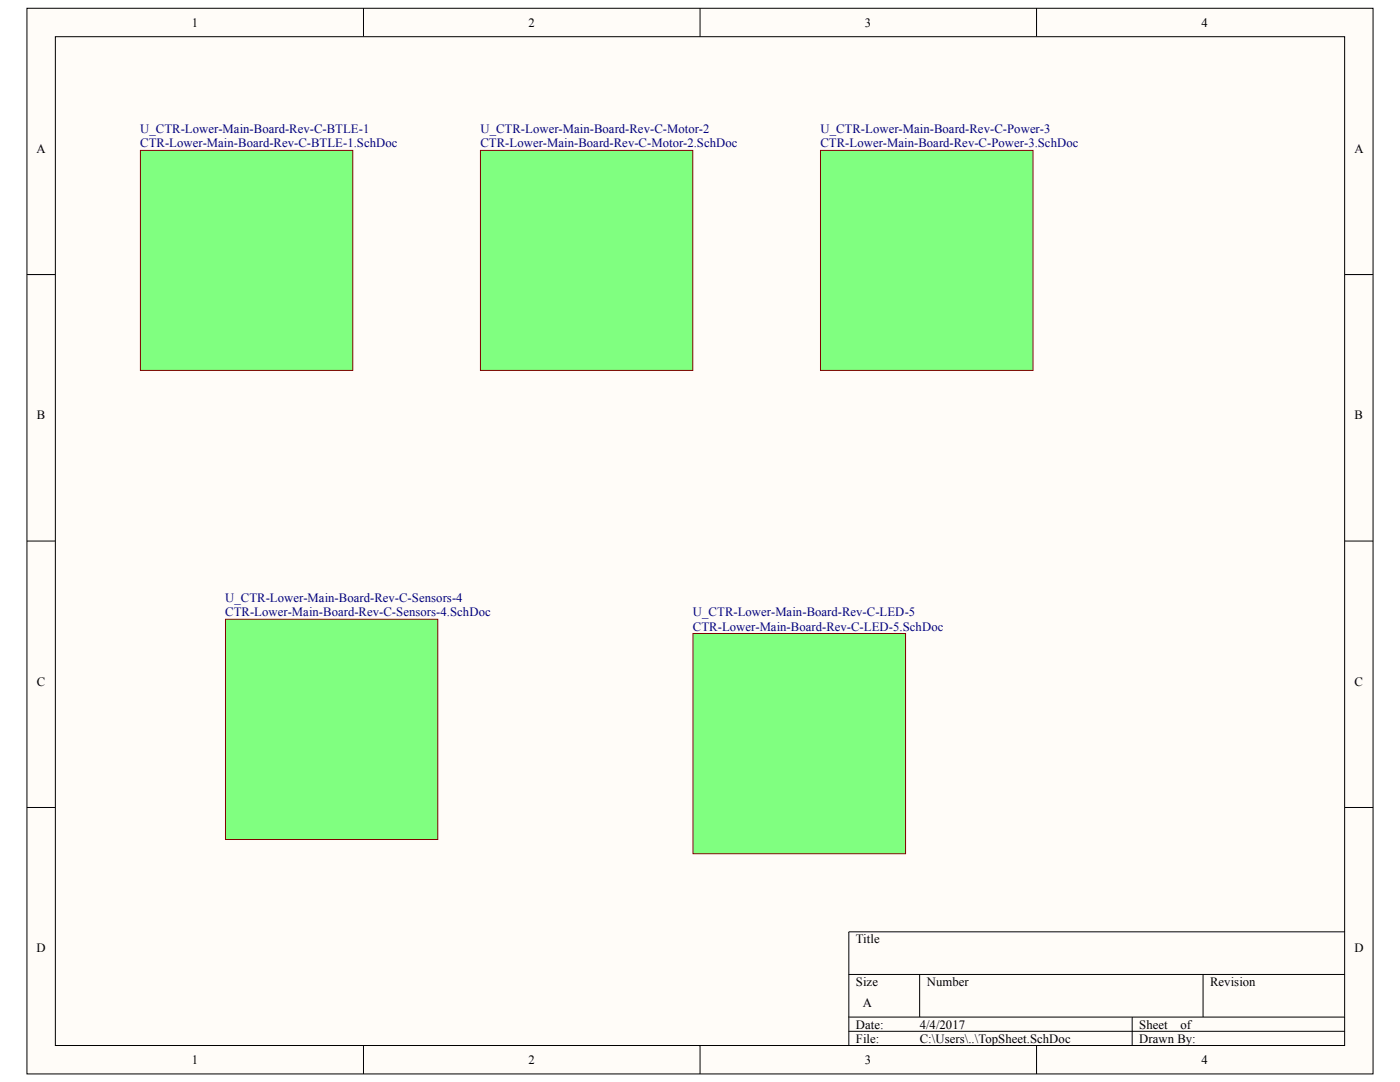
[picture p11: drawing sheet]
<svg xmlns="http://www.w3.org/2000/svg" width="279mm" height="216mm" viewBox="0 0 279 216" stroke-linecap="round" stroke-linejoin="round" font-family="sans-serif">
<defs><g id="words">
<g font-size="2.5">
<text x="38.3" y="5.3">1</text>
<text x="105.5" y="5.3">2</text>
<text x="172.6" y="5.3">3</text>
<text x="239.8" y="5.3">4</text>
<text x="7.3" y="30.5">A</text>
<text x="270.3" y="30.5">A</text>
<text x="7.4" y="83.6">B</text>
<text x="270.3" y="83.6">B</text>
<text x="7.4" y="136.8">C</text>
<text x="270.3" y="136.8">C</text>
<text x="7.3" y="190">D</text>
<text x="170.8" y="188.2">Title</text>
<text x="270.3" y="190">D</text>
<text x="170.8" y="196.7">Size</text>
<text x="184.9" y="196.7">Number</text>
<text x="241.5" y="196.7">Revision</text>
<text x="172.2" y="201">A</text>
<text x="170.8" y="205.2">Date:</text>
<text x="170.8" y="208.1">File:</text>
<text x="183.5" y="205.2">4/4/2017</text>
<text x="183.5" y="208.1">C:\Users\..\TopSheet.SchDoc</text>
<text x="227.4" y="205.2">Sheet</text>
<text x="227.4" y="208.1">Drawn By:</text>
<text x="235.6" y="205.2">of</text>
<text x="38.3" y="212.3">1</text>
<text x="105.5" y="212.3">2</text>
<text x="172.6" y="212.3">3</text>
<text x="239.8" y="212.3">4</text>
</g>
<g font-size="2.5" fill="#000080">
<text x="28" y="26.6">U_CTR-Lower-Main-Board-Rev-C-BTLE-1</text>
<text x="28" y="29.4">CTR-Lower-Main-Board-Rev-C-BTLE-1.SchDoc</text>
<text x="95.9" y="26.6">U_CTR-Lower-Main-Board-Rev-C-Motor-2</text>
<text x="95.9" y="29.4">CTR-Lower-Main-Board-Rev-C-Motor-2.SchDoc</text>
<text x="163.7" y="26.6">U_CTR-Lower-Main-Board-Rev-C-Power-3</text>
<text x="163.7" y="29.4">CTR-Lower-Main-Board-Rev-C-Power-3.SchDoc</text>
<text x="45" y="120.2">U_CTR-Lower-Main-Board-Rev-C-Sensors-4</text>
<text x="45" y="123">CTR-Lower-Main-Board-Rev-C-Sensors-4.SchDoc</text>
<text x="138.3" y="123">U_CTR-Lower-Main-Board-Rev-C-LED-5</text>
<text x="138.3" y="125.8">CTR-Lower-Main-Board-Rev-C-LED-5.SchDoc</text>
</g>
</g></defs>
<path d="M5.4 1.7h268.6v212.6h-268.6z" fill="#fffcf8"/>
<path d="M5.4 1.7h268.6v212.6h-268.6z" fill="none" stroke="#000" stroke-width=".2"/>
<path d="M11.1 7.4h257.3v201.2h-257.3z" fill="#fffcf8"/>
<g fill="none" stroke="#000" stroke-width=".2">
<path d="M11 7.3h257.4v201.3h-257.4zM72.5 1.6v5.7M139.7 1.6v5.7M206.9 1.6v5.7M5.4 54.8h5.6M268.4 54.8h5.6M5.4 108h5.6M268.4 108h5.6M5.4 161.1h5.6M268.4 161.1h5.6M169.4 194.4h99M183.5 194.4v8.5"/>
<path d="M240.1 194.4v8.5M268.4 185.9h-99v22.7M72.5 208.6v5.7M139.7 208.6v5.7M169.4 202.9h99M169.4 205.8h99M206.9 208.6v5.7M226 202.9v5.7"/>
</g>
<path d="M28.1 30.1h42.3v43.8h-42.3z" fill="#80ff80"/>
<path d="M28 30h42.4v43.9h-42.4z" fill="none" stroke="#800000" stroke-width=".2"/>
<path d="M138.3 126.4h42.4v43.9h-42.4z" fill="#80ff80"/>
<path d="M138.3 126.4h42.4v43.9h-42.4z" fill="none" stroke="#800000" stroke-width=".2"/>
<path d="M95.9 30.1h42.4v43.8h-42.4z" fill="#80ff80"/>
<path d="M95.9 30h42.4v43.9h-42.4z" fill="none" stroke="#800000" stroke-width=".2"/>
<path d="M163.8 30.1h42.4v43.8h-42.4z" fill="#80ff80"/>
<path d="M163.7 30h42.5v43.9h-42.5z" fill="none" stroke="#800000" stroke-width=".2"/>
<path d="M45 123.6h42.4v43.9h-42.4z" fill="#80ff80"/>
<path d="M45 123.6h42.4v43.9h-42.4z" fill="none" stroke="#800000" stroke-width=".2"/>
<use href="#words"/>
</svg>
